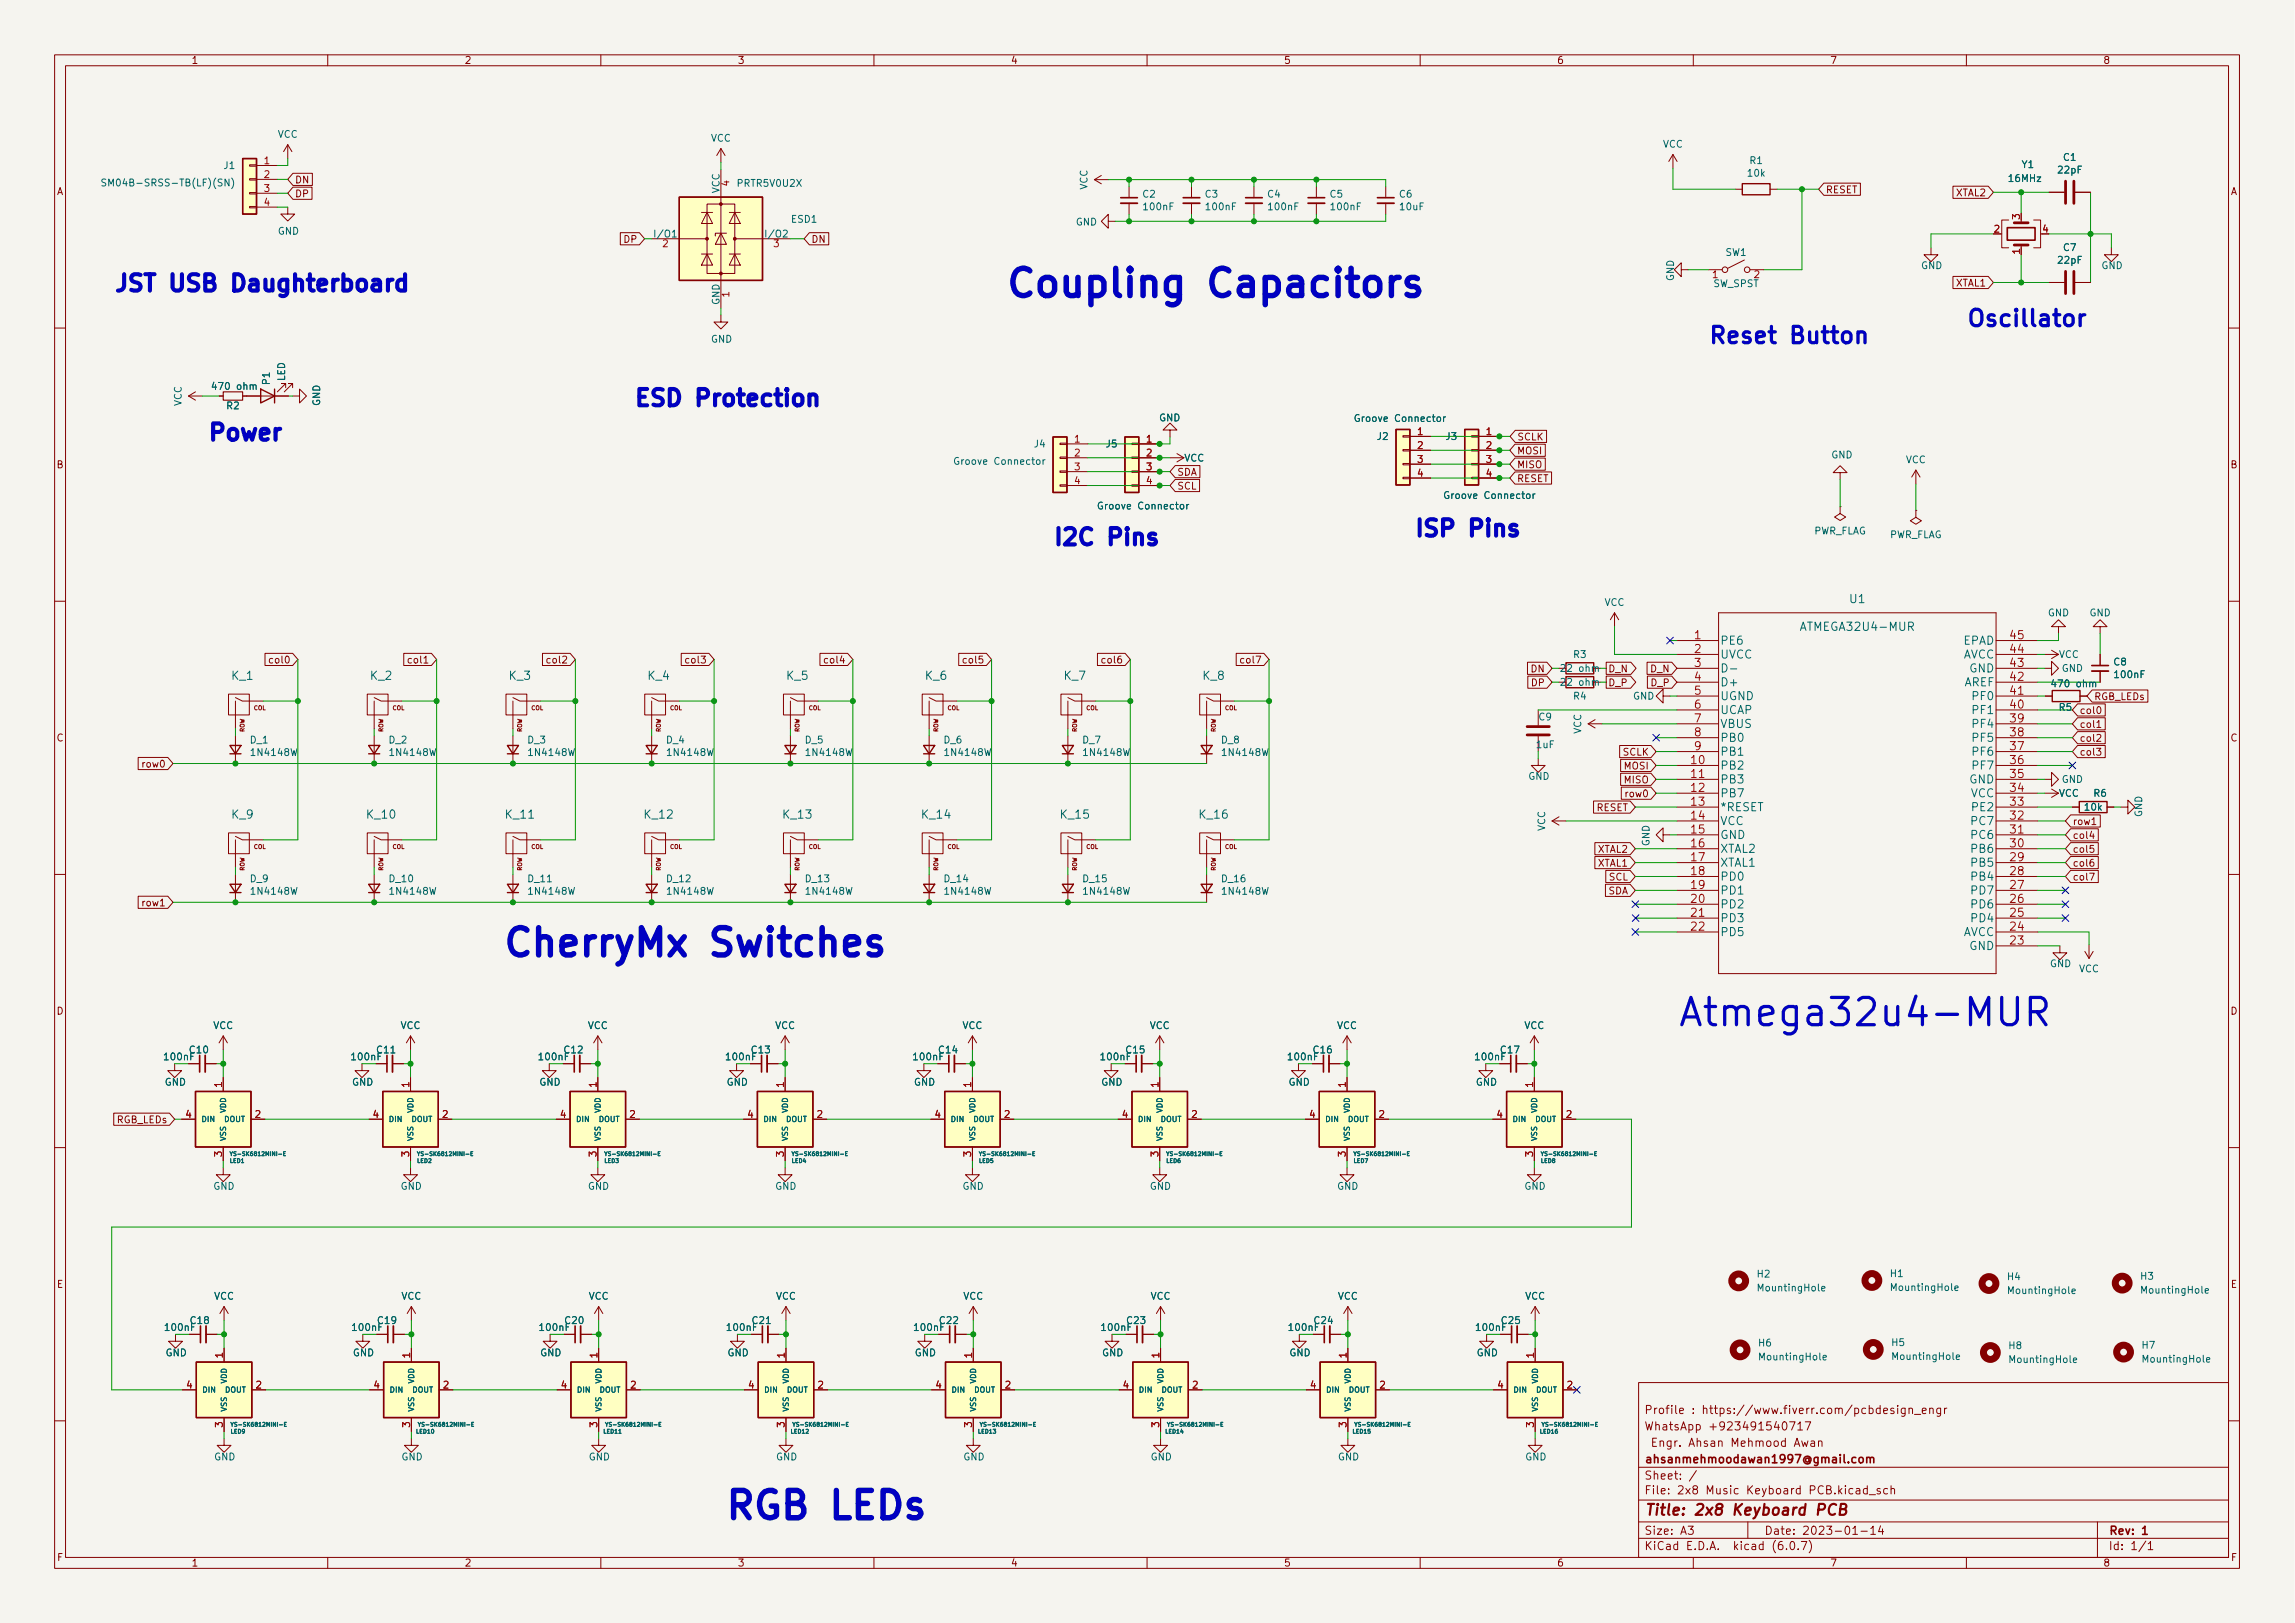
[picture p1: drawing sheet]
<svg xmlns="http://www.w3.org/2000/svg" width="420mm" height="297mm" viewBox="0 0 420 297" stroke-linecap="round" stroke-linejoin="round" font-family="sans-serif">
<defs><g id="words">
<g font-size="7" fill="#0000c2">
<text x="183.8" y="54.3">Coupling Capacitors</text>
<text x="91.8" y="175">CherryMx Switches</text>
<text x="307" y="187.8">Atmega32u4-MUR</text>
<text x="132.5" y="278">RGB LEDs</text>
</g>
<g font-size="4.2" fill="#0000c2">
<text x="26.6" y="53.3">JST USB Daughterboard</text>
<text x="359.9" y="59.8">Oscillator</text>
<text x="312.6" y="62.9">Reset Button</text>
<text x="115.8" y="74.3">ESD Protection</text>
<text x="37.8" y="80.6">Power</text>
<text x="192.6" y="99.8">I2C Pins</text>
<text x="258.7" y="98.2">ISP Pins</text>
</g>
<text font-size="2.8" fill="#840000" x="301" y="277.3">Title: 2x8 Keyboard PCB</text>
<g font-size="2.1" fill="#006464">
<text x="338.7" y="110.4">U1</text>
<text x="314.9" y="118">PE6</text>
<text x="330.1" y="115.5">ATMEGA32U4-MUR</text>
<text x="359.4" y="118">EPAD</text>
<text x="42.4" y="124.4">K_1</text>
<text x="67.8" y="124.4">K_2</text>
<text x="93.2" y="124.4">K_3</text>
<text x="118.6" y="124.4">K_4</text>
<text x="144" y="124.4">K_5</text>
<text x="169.4" y="124.4">K_6</text>
<text x="194.8" y="124.4">K_7</text>
<text x="220.2" y="124.4">K_8</text>
<text x="314.9" y="120.5">UVCC</text>
<text x="314.9" y="125.6">D+</text>
<text x="359.3" y="120.5">AVCC</text>
<text x="359.5" y="125.6">AREF</text>
<text x="360.5" y="123.1">GND</text>
<text x="314.9" y="128.1">UGND</text>
<text x="314.9" y="130.7">UCAP</text>
<text x="361.3" y="130.7">PF1</text>
<text x="361.3" y="128.1">PF0</text>
<text x="314.9" y="133.2">VBUS</text>
<text x="314.9" y="135.8">PB0</text>
<text x="361.3" y="135.8">PF5</text>
<text x="361.3" y="133.2">PF4</text>
<text x="314.9" y="140.8">PB2</text>
<text x="314.9" y="143.4">PB3</text>
<text x="314.9" y="138.3">PB1</text>
<text x="360.5" y="143.4">GND</text>
<text x="361.3" y="140.8">PF7</text>
<text x="361.3" y="138.3">PF6</text>
<text x="42.4" y="149.8">K_9</text>
<text x="67.2" y="149.8">K_10</text>
<text x="92.6" y="149.8">K_11</text>
<text x="118" y="149.8">K_12</text>
<text x="143.4" y="149.8">K_13</text>
<text x="168.8" y="149.8">K_14</text>
<text x="194.2" y="149.8">K_15</text>
<text x="219.6" y="149.8">K_16</text>
<text x="314.9" y="145.9">PB7</text>
<text x="314.9" y="148.5">*RESET</text>
<text x="360.8" y="145.9">VCC</text>
<text x="361.2" y="148.5">PE2</text>
<text x="314.9" y="151">VCC</text>
<text x="314.9" y="153.5">GND</text>
<text x="361.1" y="153.5">PC6</text>
<text x="361.1" y="151">PC7</text>
<text x="314.9" y="156.1">XTAL2</text>
<text x="314.9" y="158.6">XTAL1</text>
<text x="314.9" y="161.2">PD0</text>
<text x="361.1" y="161.2">PB4</text>
<text x="361.1" y="158.6">PB5</text>
<text x="361.1" y="156.1">PB6</text>
<text x="314.9" y="163.7">PD1</text>
<text x="314.9" y="166.2">PD2</text>
<text x="361.1" y="166.2">PD6</text>
<text x="361.1" y="163.7">PD7</text>
<text x="314.9" y="168.8">PD3</text>
<text x="314.9" y="171.3">PD5</text>
<text x="359.3" y="171.3">AVCC</text>
<text x="360.5" y="173.9">GND</text>
<text x="361.1" y="168.8">PD4</text>
</g>
<g font-size="2.1" fill="#a90000">
<text x="310.2" y="117">1</text>
<text x="310.2" y="119.5">2</text>
<text x="368.1" y="119.5">44</text>
<text x="368.1" y="117">45</text>
<text x="310.2" y="122.1">3</text>
<text x="310.2" y="124.6">4</text>
<text x="368.1" y="124.6">42</text>
<text x="368.1" y="122.1">43</text>
<text x="310.2" y="127.1">5</text>
<text x="310.2" y="129.7">6</text>
<text x="368.1" y="129.7">40</text>
<text x="368.1" y="127.1">41</text>
<text x="310.2" y="132.2">7</text>
<text x="310.2" y="134.8">8</text>
<text x="310.2" y="137.3">9</text>
<text x="368.1" y="137.3">37</text>
<text x="368.1" y="134.8">38</text>
<text x="368.1" y="132.2">39</text>
<text x="309.7" y="139.8">10</text>
<text x="309.7" y="142.4">11</text>
<text x="368.1" y="142.4">35</text>
<text x="368.1" y="139.8">36</text>
<text x="309.7" y="144.9">12</text>
<text x="309.7" y="147.5">13</text>
<text x="309.7" y="150">14</text>
<text x="368.1" y="150">32</text>
<text x="368.1" y="147.5">33</text>
<text x="368.1" y="144.9">34</text>
<text x="309.7" y="152.5">15</text>
<text x="309.7" y="155.1">16</text>
<text x="368.1" y="155.1">30</text>
<text x="368.1" y="152.5">31</text>
<text x="309.7" y="157.6">17</text>
<text x="309.7" y="160.2">18</text>
<text x="368.1" y="160.2">28</text>
<text x="368.1" y="157.6">29</text>
<text x="309.7" y="162.7">19</text>
<text x="309.7" y="165.2">20</text>
<text x="309.7" y="167.8">21</text>
<text x="368.1" y="167.8">25</text>
<text x="368.1" y="165.2">26</text>
<text x="368.1" y="162.7">27</text>
<text x="309.7" y="170.3">22</text>
<text x="368.1" y="172.9">23</text>
<text x="368.1" y="170.3">24</text>
</g>
<g font-size="2.1" fill="#840000">
<text x="301" y="261.8">WhatsApp +923491540717</text>
<text x="301" y="258.8">Profile : https://www.fiverr.com/pcbdesign_engr</text>
<text x="301" y="267.8">ahsanmehmoodawan1997@gmail.com</text>
<text x="301.6" y="264.8">Engr. Ahsan Mehmood Awan</text>
<text x="301" y="273.5">File: 2x8 Music Keyboard PCB.kicad_sch</text>
<text x="301" y="270.8">Sheet: /</text>
<text x="301" y="280.9">Size: A3</text>
<text x="323" y="280.9">Date: 2023-01-14</text>
<text x="386" y="280.9">Rev: 1</text>
<text x="301" y="283.7">KiCad E.D.A. kicad (6.0.7)</text>
<text x="386" y="283.7">Id: 1/1</text>
</g>
<g font-size="1.8" fill="#840000">
<text x="35" y="11.7">1</text>
<text x="85" y="11.7">2</text>
<text x="135" y="11.7">3</text>
<text x="185" y="11.7">4</text>
<text x="235" y="11.7">5</text>
<text x="285" y="11.7">6</text>
<text x="335" y="11.7">7</text>
<text x="385" y="11.7">8</text>
<text x="10.3" y="35.7">A</text>
<text x="53.9" y="33.6">DN</text>
<text x="334.2" y="35.4">RESET</text>
<text x="358.1" y="35.9">XTAL2</text>
<text x="408.3" y="35.7">A</text>
<text x="53.9" y="36.1">DP</text>
<text x="114.3" y="44.4">DP</text>
<text x="148.5" y="44.4">DN</text>
<text x="358.1" y="52.4">XTAL1</text>
<text x="277.7" y="83.1">MOSI</text>
<text x="277.7" y="80.6">SCLK</text>
<text x="10.3" y="85.7">B</text>
<text x="215.5" y="87">SDA</text>
<text x="215.5" y="89.6">SCL</text>
<text x="277.7" y="88.2">RESET</text>
<text x="277.7" y="85.7">MISO</text>
<text x="408.3" y="85.7">B</text>
<text x="49.7" y="121.4">col0</text>
<text x="75.1" y="121.4">col1</text>
<text x="100.5" y="121.4">col2</text>
<text x="125.9" y="121.4">col3</text>
<text x="151.3" y="121.4">col4</text>
<text x="176.7" y="121.4">col5</text>
<text x="202.1" y="121.4">col6</text>
<text x="227.5" y="121.4">col7</text>
<text x="280.3" y="123">DN</text>
<text x="280.4" y="125.6">DP</text>
<text x="294.4" y="125.6">D_P</text>
<text x="294.4" y="123">D_N</text>
<text x="302.2" y="123">D_N</text>
<text x="302.3" y="125.6">D_P</text>
<text x="380.7" y="130.7">col0</text>
<text x="383.3" y="128.1">RGB_LEDs</text>
<text x="10.3" y="135.7">C</text>
<text x="380.7" y="133.2">col1</text>
<text x="380.7" y="135.7">col2</text>
<text x="408.3" y="135.7">C</text>
<text x="26.3" y="140.5">row0</text>
<text x="297.1" y="138.3">SCLK</text>
<text x="297.4" y="140.8">MOSI</text>
<text x="297.4" y="143.4">MISO</text>
<text x="380.7" y="138.3">col3</text>
<text x="292.2" y="148.4">RESET</text>
<text x="297.8" y="145.9">row0</text>
<text x="379.4" y="153.5">col4</text>
<text x="379.4" y="151">row1</text>
<text x="292.5" y="158.6">XTAL1</text>
<text x="292.5" y="156.1">XTAL2</text>
<text x="294.6" y="161.1">SCL</text>
<text x="379.4" y="161.1">col7</text>
<text x="379.4" y="158.6">col6</text>
<text x="379.4" y="156.1">col5</text>
<text x="26.3" y="165.9">row1</text>
<text x="294.4" y="163.7">SDA</text>
<text x="10.3" y="185.7">D</text>
<text x="408.3" y="185.7">D</text>
<text x="21.3" y="205.6">RGB_LEDs</text>
<text x="10.4" y="235.7">E</text>
<text x="408.4" y="235.7">E</text>
<text x="10.4" y="285.7">F</text>
<text x="35" y="286.7">1</text>
<text x="85" y="286.7">2</text>
<text x="135" y="286.7">3</text>
<text x="185" y="286.7">4</text>
<text x="235" y="286.7">5</text>
<text x="285" y="286.7">6</text>
<text x="335" y="286.7">7</text>
<text x="385" y="286.7">8</text>
<text x="408.4" y="285.7">F</text>
</g>
<g font-size="1.8" fill="#006464">
<text x="50.8" y="25.2">VCC</text>
<text x="130.1" y="25.9">VCC</text>
<text x="304.4" y="27">VCC</text>
<text x="377.8" y="29.4">C1</text>
<text x="20.1" y="34.1">SM04B-SRSS-TB(LF)(SN)</text>
<text x="41" y="30.9">J1</text>
<text x="131.7" y="35.4" transform="rotate(-90 131.7 35.4)">VCC</text>
<text x="135.2" y="34.2">PRTR5V0U2X</text>
<text x="199.1" y="34.7" transform="rotate(-90 199.1 34.7)">VCC</text>
<text x="320" y="32.3">10k</text>
<text x="320.4" y="30">R1</text>
<text x="367.9" y="33.3">16MHz</text>
<text x="370.2" y="30.7">Y1</text>
<text x="376.9" y="31.7">22pF</text>
<text x="144.9" y="40.8">ESD1</text>
<text x="196.9" y="41.3">GND</text>
<text x="209.2" y="36.2">C2</text>
<text x="209.5" y="38.5">100nF</text>
<text x="220.7" y="36.2">C3</text>
<text x="220.9" y="38.5">100nF</text>
<text x="232.1" y="36.2">C4</text>
<text x="232.4" y="38.5">100nF</text>
<text x="243.5" y="36.2">C5</text>
<text x="243.8" y="38.5">100nF</text>
<text x="256.2" y="36.2">C6</text>
<text x="256.4" y="38.5">10uF</text>
<text x="50.8" y="42.9">GND</text>
<text x="120.1" y="43.4">I/O1</text>
<text x="140.5" y="43.4">I/O2</text>
<text x="315.9" y="46.8">SW1</text>
<text x="377.8" y="45.9">C7</text>
<text x="306.5" y="51.5" transform="rotate(-90 306.5 51.5)">GND</text>
<text x="313.6" y="52.5">SW_SPST</text>
<text x="321.1" y="50.9">2</text>
<text x="351.7" y="49.2">GND</text>
<text x="376.9" y="48.2">22pF</text>
<text x="384.7" y="49.2">GND</text>
<text x="131.7" y="55.8" transform="rotate(-90 131.7 55.8)">GND</text>
<text x="130.1" y="62.7">GND</text>
<text x="39.3" y="71.3">470 ohm</text>
<text x="49.4" y="70.3" transform="rotate(-90 49.4 70.3)">P1</text>
<text x="52.2" y="69.8" transform="rotate(-90 52.2 69.8)">LED</text>
<text x="33.2" y="74.3" transform="rotate(-90 33.2 74.3)">VCC</text>
<text x="41.5" y="74.9">R2</text>
<text x="58.6" y="74.3" transform="rotate(-90 58.6 74.3)">GND</text>
<text x="212.2" y="77.1">GND</text>
<text x="248.5" y="77.2">Groove Connector</text>
<text x="189.4" y="81.9">J4</text>
<text x="202.5" y="81.9">J5</text>
<text x="252.2" y="80.5">J2</text>
<text x="264.7" y="80.5">J3</text>
<text x="335.2" y="83.9">GND</text>
<text x="175.2" y="85.1">Groove Connector</text>
<text x="216.8" y="84.5">VCC</text>
<text x="348.9" y="84.8">VCC</text>
<text x="201.5" y="93.2">Groove Connector</text>
<text x="264.9" y="91.3">Groove Connector</text>
<text x="331.9" y="97.8">PWR_FLAG</text>
<text x="345.8" y="98.5">PWR_FLAG</text>
<text x="293.7" y="110.9">VCC</text>
<text x="374.9" y="112.8">GND</text>
<text x="382.5" y="112.8">GND</text>
<text x="286.1" y="122.9">22 ohm</text>
<text x="286.1" y="125.5">22 ohm</text>
<text x="288.1" y="120.4">R3</text>
<text x="376.1" y="125.8">470 ohm</text>
<text x="376.9" y="120.4">VCC</text>
<text x="377.4" y="122.9">GND</text>
<text x="387" y="121.8">C8</text>
<text x="387.3" y="124.1">100nF</text>
<text x="281.7" y="131.8">C9</text>
<text x="288.1" y="128">R4</text>
<text x="298.9" y="128">GND</text>
<text x="377" y="130.1">R5</text>
<text x="45.8" y="136.1">D_1</text>
<text x="71.2" y="136.1">D_2</text>
<text x="96.6" y="136.1">D_3</text>
<text x="122" y="136.1">D_4</text>
<text x="147.4" y="136.1">D_5</text>
<text x="172.8" y="136.1">D_6</text>
<text x="198.2" y="136.1">D_7</text>
<text x="223.6" y="136.1">D_8</text>
<text x="281.3" y="136.9">1uF</text>
<text x="289.5" y="134.3" transform="rotate(-90 289.5 134.3)">VCC</text>
<text x="46.2" y="138.3">1N4148W</text>
<text x="71.6" y="138.3">1N4148W</text>
<text x="97" y="138.3">1N4148W</text>
<text x="122.4" y="138.3">1N4148W</text>
<text x="147.8" y="138.3">1N4148W</text>
<text x="173.2" y="138.3">1N4148W</text>
<text x="198.6" y="138.3">1N4148W</text>
<text x="224" y="138.3">1N4148W</text>
<text x="279.8" y="142.7">GND</text>
<text x="377.4" y="143.3">GND</text>
<text x="376.9" y="145.8">VCC</text>
<text x="381.7" y="148.3">10k</text>
<text x="383.3" y="145.8">R6</text>
<text x="392.2" y="149.6" transform="rotate(-90 392.2 149.6)">GND</text>
<text x="282.9" y="152.1" transform="rotate(-90 282.9 152.1)">VCC</text>
<text x="302" y="154.9" transform="rotate(-90 302 154.9)">GND</text>
<text x="45.8" y="161.5">D_9</text>
<text x="71.3" y="161.5">D_10</text>
<text x="96.7" y="161.5">D_11</text>
<text x="122.1" y="161.5">D_12</text>
<text x="147.5" y="161.5">D_13</text>
<text x="172.9" y="161.5">D_14</text>
<text x="198.3" y="161.5">D_15</text>
<text x="223.7" y="161.5">D_16</text>
<text x="46.2" y="163.7">1N4148W</text>
<text x="71.6" y="163.7">1N4148W</text>
<text x="97" y="163.7">1N4148W</text>
<text x="122.4" y="163.7">1N4148W</text>
<text x="147.8" y="163.7">1N4148W</text>
<text x="173.2" y="163.7">1N4148W</text>
<text x="198.6" y="163.7">1N4148W</text>
<text x="224" y="163.7">1N4148W</text>
<text x="375.3" y="177">GND</text>
<text x="380.6" y="177.9">VCC</text>
<text x="39" y="188.3">VCC</text>
<text x="73.3" y="188.3">VCC</text>
<text x="107.6" y="188.3">VCC</text>
<text x="141.9" y="188.3">VCC</text>
<text x="176.2" y="188.3">VCC</text>
<text x="210.5" y="188.3">VCC</text>
<text x="244.7" y="188.3">VCC</text>
<text x="279" y="188.3">VCC</text>
<text x="30.2" y="194">100nF</text>
<text x="34.8" y="192.8">C10</text>
<text x="64.5" y="194">100nF</text>
<text x="69.1" y="192.8">C11</text>
<text x="98.8" y="194">100nF</text>
<text x="103.4" y="192.8">C12</text>
<text x="133.1" y="194">100nF</text>
<text x="137.7" y="192.8">C13</text>
<text x="167.4" y="194">100nF</text>
<text x="171.9" y="192.8">C14</text>
<text x="201.7" y="194">100nF</text>
<text x="206.2" y="192.8">C15</text>
<text x="236" y="194">100nF</text>
<text x="240.5" y="192.8">C16</text>
<text x="270.3" y="194">100nF</text>
<text x="274.8" y="192.8">C17</text>
<text x="30.1" y="198.7">GND</text>
<text x="64.4" y="198.7">GND</text>
<text x="98.7" y="198.7">GND</text>
<text x="133" y="198.7">GND</text>
<text x="167.3" y="198.7">GND</text>
<text x="201.6" y="198.7">GND</text>
<text x="235.9" y="198.7">GND</text>
<text x="270.2" y="198.7">GND</text>
<text x="39" y="217.7">GND</text>
<text x="73.3" y="217.7">GND</text>
<text x="107.6" y="217.7">GND</text>
<text x="141.9" y="217.7">GND</text>
<text x="176.2" y="217.7">GND</text>
<text x="210.5" y="217.7">GND</text>
<text x="244.8" y="217.7">GND</text>
<text x="279.1" y="217.7">GND</text>
<text x="321.7" y="233.8">H2</text>
<text x="346.1" y="233.7">H1</text>
<text x="39.2" y="237.9">VCC</text>
<text x="73.4" y="237.9">VCC</text>
<text x="107.7" y="237.9">VCC</text>
<text x="142" y="237.9">VCC</text>
<text x="176.3" y="237.9">VCC</text>
<text x="210.6" y="237.9">VCC</text>
<text x="244.9" y="237.9">VCC</text>
<text x="279.2" y="237.9">VCC</text>
<text x="322.1" y="236.3">MountingHole</text>
<text x="346.5" y="236.3">MountingHole</text>
<text x="367.6" y="234.3">H4</text>
<text x="367.9" y="236.8">MountingHole</text>
<text x="391.9" y="234.2">H3</text>
<text x="392.3" y="236.7">MountingHole</text>
<text x="30.4" y="243.6">100nF</text>
<text x="34.9" y="242.3">C18</text>
<text x="64.7" y="243.6">100nF</text>
<text x="69.2" y="242.3">C19</text>
<text x="99" y="243.6">100nF</text>
<text x="103.5" y="242.3">C20</text>
<text x="133.2" y="243.6">100nF</text>
<text x="137.8" y="242.3">C21</text>
<text x="167.5" y="243.6">100nF</text>
<text x="172.1" y="242.3">C22</text>
<text x="201.8" y="243.6">100nF</text>
<text x="206.4" y="242.3">C23</text>
<text x="236.1" y="243.6">100nF</text>
<text x="240.7" y="242.3">C24</text>
<text x="270.4" y="243.6">100nF</text>
<text x="275" y="242.3">C25</text>
<text x="30.3" y="248.2">GND</text>
<text x="64.6" y="248.2">GND</text>
<text x="98.9" y="248.2">GND</text>
<text x="133.2" y="248.2">GND</text>
<text x="167.5" y="248.2">GND</text>
<text x="201.7" y="248.2">GND</text>
<text x="236" y="248.2">GND</text>
<text x="270.3" y="248.2">GND</text>
<text x="322" y="246.4">H6</text>
<text x="322.3" y="249">MountingHole</text>
<text x="346.4" y="246.3">H5</text>
<text x="346.7" y="248.9">MountingHole</text>
<text x="367.8" y="246.9">H8</text>
<text x="368.2" y="249.4">MountingHole</text>
<text x="392.2" y="246.8">H7</text>
<text x="392.5" y="249.4">MountingHole</text>
<text x="39.2" y="267.3">GND</text>
<text x="73.5" y="267.3">GND</text>
<text x="107.8" y="267.3">GND</text>
<text x="142.1" y="267.3">GND</text>
<text x="176.3" y="267.3">GND</text>
<text x="210.6" y="267.3">GND</text>
<text x="244.9" y="267.3">GND</text>
<text x="279.2" y="267.3">GND</text>
</g>
<g font-size="1.8" fill="#a90000">
<text x="48.4" y="30">1</text>
<text x="48.4" y="32.6">2</text>
<text x="48.4" y="35.1">3</text>
<text x="133.5" y="34" transform="rotate(-90 133.5 34)">4</text>
<text x="48.4" y="37.7">4</text>
<text x="369.8" y="40.1" transform="rotate(-90 369.8 40.1)">3</text>
<text x="121.3" y="45.2">2</text>
<text x="141.6" y="45.2">3</text>
<text x="365.1" y="42.6">2</text>
<text x="369.8" y="46.5" transform="rotate(-90 369.8 46.5)">1</text>
<text x="374" y="42.6">4</text>
<text x="313.5" y="50.9">1</text>
<text x="133.5" y="54.4" transform="rotate(-90 133.5 54.4)">1</text>
<text x="196.7" y="81">1</text>
<text x="196.7" y="83.5">2</text>
<text x="209.9" y="81">1</text>
<text x="209.9" y="83.5">2</text>
<text x="259.5" y="79.6">1</text>
<text x="259.5" y="82.2">2</text>
<text x="272.1" y="79.6">1</text>
<text x="272.1" y="82.2">2</text>
<text x="196.7" y="86.1">3</text>
<text x="196.7" y="88.6">4</text>
<text x="209.9" y="86.1">3</text>
<text x="209.9" y="88.6">4</text>
<text x="259.5" y="84.7">3</text>
<text x="259.5" y="87.2">4</text>
<text x="272.1" y="84.7">3</text>
<text x="272.1" y="87.2">4</text>
<text x="40.6" y="199" transform="rotate(-90 40.6 199)">1</text>
<text x="74.9" y="199" transform="rotate(-90 74.9 199)">1</text>
<text x="109.2" y="199" transform="rotate(-90 109.2 199)">1</text>
<text x="143.5" y="199" transform="rotate(-90 143.5 199)">1</text>
<text x="177.8" y="199" transform="rotate(-90 177.8 199)">1</text>
<text x="212.1" y="199" transform="rotate(-90 212.1 199)">1</text>
<text x="246.4" y="199" transform="rotate(-90 246.4 199)">1</text>
<text x="280.6" y="199" transform="rotate(-90 280.6 199)">1</text>
<text x="34" y="204.6">4</text>
<text x="46.7" y="204.6">2</text>
<text x="68.3" y="204.6">4</text>
<text x="81" y="204.6">2</text>
<text x="102.6" y="204.6">4</text>
<text x="115.3" y="204.6">2</text>
<text x="136.9" y="204.6">4</text>
<text x="149.6" y="204.6">2</text>
<text x="171.2" y="204.6">4</text>
<text x="183.9" y="204.6">2</text>
<text x="205.5" y="204.6">4</text>
<text x="218.2" y="204.6">2</text>
<text x="239.8" y="204.6">4</text>
<text x="252.5" y="204.6">2</text>
<text x="274.1" y="204.6">4</text>
<text x="286.8" y="204.6">2</text>
<text x="40.6" y="211.7" transform="rotate(-90 40.6 211.7)">3</text>
<text x="74.9" y="211.7" transform="rotate(-90 74.9 211.7)">3</text>
<text x="109.2" y="211.7" transform="rotate(-90 109.2 211.7)">3</text>
<text x="143.5" y="211.7" transform="rotate(-90 143.5 211.7)">3</text>
<text x="177.8" y="211.7" transform="rotate(-90 177.8 211.7)">3</text>
<text x="212.1" y="211.7" transform="rotate(-90 212.1 211.7)">3</text>
<text x="246.4" y="211.7" transform="rotate(-90 246.4 211.7)">3</text>
<text x="280.6" y="211.7" transform="rotate(-90 280.6 211.7)">3</text>
<text x="40.8" y="248.5" transform="rotate(-90 40.8 248.5)">1</text>
<text x="75.1" y="248.5" transform="rotate(-90 75.1 248.5)">1</text>
<text x="109.3" y="248.5" transform="rotate(-90 109.3 248.5)">1</text>
<text x="143.6" y="248.5" transform="rotate(-90 143.6 248.5)">1</text>
<text x="177.9" y="248.5" transform="rotate(-90 177.9 248.5)">1</text>
<text x="212.2" y="248.5" transform="rotate(-90 212.2 248.5)">1</text>
<text x="246.5" y="248.5" transform="rotate(-90 246.5 248.5)">1</text>
<text x="280.8" y="248.5" transform="rotate(-90 280.8 248.5)">1</text>
<text x="34.2" y="254.1">4</text>
<text x="46.9" y="254.1">2</text>
<text x="68.5" y="254.1">4</text>
<text x="81.2" y="254.1">2</text>
<text x="102.8" y="254.1">4</text>
<text x="115.5" y="254.1">2</text>
<text x="137" y="254.1">4</text>
<text x="149.7" y="254.1">2</text>
<text x="171.3" y="254.1">4</text>
<text x="184" y="254.1">2</text>
<text x="205.6" y="254.1">4</text>
<text x="218.3" y="254.1">2</text>
<text x="239.9" y="254.1">4</text>
<text x="252.6" y="254.1">2</text>
<text x="274.2" y="254.1">4</text>
<text x="286.9" y="254.1">2</text>
<text x="40.8" y="261.2" transform="rotate(-90 40.8 261.2)">3</text>
<text x="75.1" y="261.2" transform="rotate(-90 75.1 261.2)">3</text>
<text x="109.3" y="261.2" transform="rotate(-90 109.3 261.2)">3</text>
<text x="143.6" y="261.2" transform="rotate(-90 143.6 261.2)">3</text>
<text x="177.9" y="261.2" transform="rotate(-90 177.9 261.2)">3</text>
<text x="212.2" y="261.2" transform="rotate(-90 212.2 261.2)">3</text>
<text x="246.5" y="261.2" transform="rotate(-90 246.5 261.2)">3</text>
<text x="280.8" y="261.2" transform="rotate(-90 280.8 261.2)">3</text>
</g>
<g font-size="1.4" fill="#006464">
<text x="41.4" y="203.7" transform="rotate(-90 41.4 203.7)">VDD</text>
<text x="75.7" y="203.7" transform="rotate(-90 75.7 203.7)">VDD</text>
<text x="109.9" y="203.7" transform="rotate(-90 109.9 203.7)">VDD</text>
<text x="144.2" y="203.7" transform="rotate(-90 144.2 203.7)">VDD</text>
<text x="178.5" y="203.7" transform="rotate(-90 178.5 203.7)">VDD</text>
<text x="212.8" y="203.7" transform="rotate(-90 212.8 203.7)">VDD</text>
<text x="247.1" y="203.7" transform="rotate(-90 247.1 203.7)">VDD</text>
<text x="281.4" y="203.7" transform="rotate(-90 281.4 203.7)">VDD</text>
<text x="36.8" y="205.3">DIN</text>
<text x="41" y="205.3">DOUT</text>
<text x="41.4" y="208.9" transform="rotate(-90 41.4 208.9)">VSS</text>
<text x="71.1" y="205.3">DIN</text>
<text x="75.3" y="205.3">DOUT</text>
<text x="75.7" y="208.9" transform="rotate(-90 75.7 208.9)">VSS</text>
<text x="105.4" y="205.3">DIN</text>
<text x="109.6" y="205.3">DOUT</text>
<text x="109.9" y="208.9" transform="rotate(-90 109.9 208.9)">VSS</text>
<text x="139.7" y="205.3">DIN</text>
<text x="143.9" y="205.3">DOUT</text>
<text x="144.2" y="208.9" transform="rotate(-90 144.2 208.9)">VSS</text>
<text x="174" y="205.3">DIN</text>
<text x="178.2" y="205.3">DOUT</text>
<text x="178.5" y="208.9" transform="rotate(-90 178.5 208.9)">VSS</text>
<text x="208.3" y="205.3">DIN</text>
<text x="212.5" y="205.3">DOUT</text>
<text x="212.8" y="208.9" transform="rotate(-90 212.8 208.9)">VSS</text>
<text x="242.5" y="205.3">DIN</text>
<text x="246.8" y="205.3">DOUT</text>
<text x="247.1" y="208.9" transform="rotate(-90 247.1 208.9)">VSS</text>
<text x="276.8" y="205.3">DIN</text>
<text x="281.1" y="205.3">DOUT</text>
<text x="281.4" y="208.9" transform="rotate(-90 281.4 208.9)">VSS</text>
<text x="37" y="254.9">DIN</text>
<text x="41.2" y="254.9">DOUT</text>
<text x="41.5" y="253.2" transform="rotate(-90 41.5 253.2)">VDD</text>
<text x="71.2" y="254.9">DIN</text>
<text x="75.5" y="254.9">DOUT</text>
<text x="75.8" y="253.2" transform="rotate(-90 75.8 253.2)">VDD</text>
<text x="105.5" y="254.9">DIN</text>
<text x="109.8" y="254.9">DOUT</text>
<text x="110.1" y="253.2" transform="rotate(-90 110.1 253.2)">VDD</text>
<text x="139.8" y="254.9">DIN</text>
<text x="144" y="254.9">DOUT</text>
<text x="144.4" y="253.2" transform="rotate(-90 144.4 253.2)">VDD</text>
<text x="174.1" y="254.9">DIN</text>
<text x="178.3" y="254.9">DOUT</text>
<text x="178.7" y="253.2" transform="rotate(-90 178.7 253.2)">VDD</text>
<text x="208.4" y="254.9">DIN</text>
<text x="212.6" y="254.9">DOUT</text>
<text x="213" y="253.2" transform="rotate(-90 213 253.2)">VDD</text>
<text x="242.7" y="254.9">DIN</text>
<text x="246.9" y="254.9">DOUT</text>
<text x="247.3" y="253.2" transform="rotate(-90 247.3 253.2)">VDD</text>
<text x="277" y="254.9">DIN</text>
<text x="281.2" y="254.9">DOUT</text>
<text x="281.5" y="253.2" transform="rotate(-90 281.5 253.2)">VDD</text>
<text x="41.5" y="258.4" transform="rotate(-90 41.5 258.4)">VSS</text>
<text x="75.8" y="258.4" transform="rotate(-90 75.8 258.4)">VSS</text>
<text x="110.1" y="258.4" transform="rotate(-90 110.1 258.4)">VSS</text>
<text x="144.4" y="258.4" transform="rotate(-90 144.4 258.4)">VSS</text>
<text x="178.7" y="258.4" transform="rotate(-90 178.7 258.4)">VSS</text>
<text x="213" y="258.4" transform="rotate(-90 213 258.4)">VSS</text>
<text x="247.3" y="258.4" transform="rotate(-90 247.3 258.4)">VSS</text>
<text x="281.5" y="258.4" transform="rotate(-90 281.5 258.4)">VSS</text>
</g>
<g font-size="1.1" fill="#840000">
<text x="46.4" y="130">COL</text>
<text x="71.8" y="130">COL</text>
<text x="97.2" y="130">COL</text>
<text x="122.6" y="130">COL</text>
<text x="148" y="130">COL</text>
<text x="173.4" y="130">COL</text>
<text x="198.8" y="130">COL</text>
<text x="224.2" y="130">COL</text>
<text x="44.8" y="134" transform="rotate(-90 44.8 134)">ROW</text>
<text x="70.2" y="134" transform="rotate(-90 70.2 134)">ROW</text>
<text x="95.6" y="134" transform="rotate(-90 95.6 134)">ROW</text>
<text x="121" y="134" transform="rotate(-90 121 134)">ROW</text>
<text x="146.4" y="134" transform="rotate(-90 146.4 134)">ROW</text>
<text x="171.8" y="134" transform="rotate(-90 171.8 134)">ROW</text>
<text x="197.2" y="134" transform="rotate(-90 197.2 134)">ROW</text>
<text x="222.6" y="134" transform="rotate(-90 222.6 134)">ROW</text>
<text x="46.4" y="155.4">COL</text>
<text x="71.8" y="155.4">COL</text>
<text x="97.2" y="155.4">COL</text>
<text x="122.6" y="155.4">COL</text>
<text x="148" y="155.4">COL</text>
<text x="173.4" y="155.4">COL</text>
<text x="198.8" y="155.4">COL</text>
<text x="224.2" y="155.4">COL</text>
<text x="44.8" y="159.4" transform="rotate(-90 44.8 159.4)">ROW</text>
<text x="70.2" y="159.4" transform="rotate(-90 70.2 159.4)">ROW</text>
<text x="95.6" y="159.4" transform="rotate(-90 95.6 159.4)">ROW</text>
<text x="121" y="159.4" transform="rotate(-90 121 159.4)">ROW</text>
<text x="146.4" y="159.4" transform="rotate(-90 146.4 159.4)">ROW</text>
<text x="171.8" y="159.4" transform="rotate(-90 171.8 159.4)">ROW</text>
<text x="197.2" y="159.4" transform="rotate(-90 197.2 159.4)">ROW</text>
<text x="222.6" y="159.4" transform="rotate(-90 222.6 159.4)">ROW</text>
</g>
<g font-size="1" fill="#006464">
<text x="42.1" y="212.8">LED1</text>
<text x="42.9" y="211.6">YS-SK6812MINI-E</text>
<text x="76.4" y="212.8">LED2</text>
<text x="77.2" y="211.6">YS-SK6812MINI-E</text>
<text x="110.7" y="212.8">LED3</text>
<text x="111.5" y="211.6">YS-SK6812MINI-E</text>
<text x="145" y="212.8">LED4</text>
<text x="145.8" y="211.6">YS-SK6812MINI-E</text>
<text x="179.3" y="212.8">LED5</text>
<text x="180.1" y="211.6">YS-SK6812MINI-E</text>
<text x="213.5" y="212.8">LED6</text>
<text x="214.4" y="211.6">YS-SK6812MINI-E</text>
<text x="247.8" y="212.8">LED7</text>
<text x="248.7" y="211.6">YS-SK6812MINI-E</text>
<text x="282.1" y="212.8">LED8</text>
<text x="282.9" y="211.6">YS-SK6812MINI-E</text>
<text x="42.2" y="262.4">LED9</text>
<text x="43.1" y="261.1">YS-SK6812MINI-E</text>
<text x="76.3" y="262.4">LED10</text>
<text x="77.4" y="261.1">YS-SK6812MINI-E</text>
<text x="110.5" y="262.4">LED11</text>
<text x="111.6" y="261.1">YS-SK6812MINI-E</text>
<text x="144.8" y="262.4">LED12</text>
<text x="145.9" y="261.1">YS-SK6812MINI-E</text>
<text x="179.1" y="262.4">LED13</text>
<text x="180.2" y="261.1">YS-SK6812MINI-E</text>
<text x="213.4" y="262.4">LED14</text>
<text x="214.5" y="261.1">YS-SK6812MINI-E</text>
<text x="247.7" y="262.4">LED15</text>
<text x="248.8" y="261.1">YS-SK6812MINI-E</text>
<text x="282" y="262.4">LED16</text>
<text x="283.1" y="261.1">YS-SK6812MINI-E</text>
</g>
</g></defs>
<path d="M0 0h420v297h-420z" fill="#f5f4ef" stroke="#f5f4ef" stroke-width=".18"/>
<g fill="none" stroke="#840000" stroke-width=".18">
<path d="M10 10h400v277h-400zM12 12h396v273h-396zM60 10v2M110 10v2M160 10v2M210 10v2M260 10v2M310 10v2M360 10v2M45.7 37.8h1.3v.2h-1.3zM45.7 35.2h1.3v.3h-1.3zM45.7 32.7h1.3v.3h-1.3z"/>
<path d="M45.7 30.2h1.3v.2h-1.3zM47 30.3h3.8M47 32.8h3.8M47 35.4h3.8M47 37.9h3.8M52.7 37.9v1.3h1.2l-1.2 1.2-1.3-1.2h1.3M52.7 26.5l-.8 1.2M52.7 26.5v2.5M52.7 26.5l.7 1.2M53.6 31.7h3.6v2.2h-3.6l-.9-1.1zM53.6 34.3h3.5v2.2h-3.5l-.9-1.1zM128.4 38.9h2.1"/>
<path d="M129.4 37.3h5.1v12.7h-5.1zM129.4 38.9l1.1 2h-2.1zM132 27.2l-.8 1.3M132 27.2v2.5M132 31v25.4M132 27.2l.7 1.3M133.5 38.9h2M134.5 38.9l1 2h-2zM200.4 32.9l1.2 .7M200.4 32.9h2.5M201.6 32.1l-1.2 .8M206.7 34.1v2.1"/>
<path d="M206.7 37.2v2M218.1 34.1v2.1M218.1 37.2v2M229.6 34.1v2.1M229.6 37.2v2M241 34.1v2.1M241 37.2v2M253.7 34.1v2.1M253.7 37.2v2M306.3 28.3l-.8 1.3M306.3 28.3v2.5M306.3 28.3l.7 1.3"/>
<path d="M317.7 34.6h1.3M324.1 34.6h1.2M333.9 33.5h6.7v2.2h-6.7l-1-1.1zM357.5 34.1h6.5l.9 1.1-.9 1.1h-6.5zM375.1 35.2h2.8M379.9 35.2h2.8M113.6 42.6h3.5l.9 1.1-.9 1.1h-3.5zM119.3 43.7h10.1M128.4 46.5h2.1M129.4 46.5l1.1 2h-2.1zM132 57.7v1.2h1.2l-1.2 1.3-1.3-1.3h1.3M132 42.7l1 2h-2z"/>
<path d="M133 42.7h-2v.5M133.5 46.5h2M134.5 46.5l1 2h-2zM134.5 43.7h10.2M148.2 42.6h3.5v2.2h-3.5l-1-1.1zM202.9 40.5v-1.3l-1.3 1.3 1.3 1.3v-1.3h1.3M307.8 49.4v-1.3l-1.3 1.3 1.3 1.2v-1.2h1.3M312.8 49.4h2.5M319.4 47.6l-3.1 1.5M320.4 49.4h2.5M353.5 45.4v1.2h1.3l-1.3 1.3-1.3-1.3h1.3M357.5 50.6h6.5l.9 1.1-.9 1.1h-6.5z"/>
<path d="M367.7 40.3h-1.2v5.1h1.2M370 40.3v.5M370 44.8v.6M372.3 40.3h1.3v5.1h-1.3M375.1 51.7h2.8M379.9 51.7h2.8M386.5 45.4v1.2h1.3l-1.3 1.3-1.2-1.3h1.2M10 60h2M34.5 72.5h2.6M34.5 72.5l1.3 .7M35.8 71.7l-1.3 .8M40.1 72.5h.8"/>
<path d="M44.4 72.5h8.4M52.3 71v-.8h-.8h.8l-1.5 1.5M53.6 71v-.8h-.8h.8l-1.6 1.5M53.6 72.5h1.2v-1.3l1.3 1.3-1.3 1.2v-1.2M214.2 78.7h1.3l-1.3-1.3-1.3 1.3h1.3v1.3M256.8 79.7h1.3v.3h-1.3zM258.1 79.9h3.8M269.4 79.7h1.3v.3h-1.3zM270.7 79.9h3.8M277.4 78.8h5.7v2.2h-5.7l-.9-1.1zM408 60h2M194.1 88.7h1.2v.3h-1.2z"/>
<path d="M194.1 86.2h1.2v.2h-1.2zM194.1 83.7h1.2v.2h-1.2zM194.1 81.1h1.2v.3h-1.2zM195.3 83.8h3.8M195.3 81.2h3.8M195.3 86.3h3.8M195.3 88.9h3.8M207.2 88.7h1.3v.3h-1.3zM207.2 86.2h1.3v.2h-1.3zM207.2 83.7h1.3v.2h-1.3zM207.2 81.1h1.3v.3h-1.3zM208.5 83.8h3.8"/>
<path d="M208.5 81.2h3.8M208.5 86.3h3.8M208.5 88.9h3.8M214.2 83.8h2.5M215.2 85.2h4.5v2.2h-4.5l-1-1.1zM215.2 87.7h4.4v2.3h-4.4l-1-1.1zM215.5 83l1.2 .8M216.7 83.8l-1.2 .7M256.8 87.4h1.3v.2h-1.3zM256.8 84.8h1.3v.3h-1.3zM256.8 82.3h1.3v.2h-1.3zM258.1 82.4h3.8"/>
<path d="M258.1 84.9h3.8M258.1 87.5h3.8M269.4 87.4h1.3v.2h-1.3zM269.4 84.8h1.3v.3h-1.3zM269.4 82.3h1.3v.2h-1.3zM270.7 82.4h3.8M270.7 84.9h3.8M270.7 87.5h3.8M277.4 86.4h6.7v2.2h-6.7l-1-1.1zM277.4 81.3h5.5v2.2h-5.5l-1-1.1zM277.4 83.8h5.5v2.3h-5.5l-1-1.2zM336.9 92.7v1.3l1 .6-1 .7-1-.7 1-.6"/>
<path d="M336.9 92.7h.1M336.9 86.5h1.3l-1.3-1.3-1.3 1.3h1.3v1.3M350.7 93.4v1.3l1.1 .6-1.1 .6-1-.6 1-.6M350.7 93.4h.1M350.7 86l-.7 1.3M350.7 86v2.6M350.7 86l.8 1.3M10 110h2M48.5 119.6h5.1l.9 1.1-.9 1.1h-5.1zM73.9 119.6h5.1l.9 1.1-.9 1.1h-5.1zM99.3 119.6h5.1l.9 1.1-.9 1.1h-5.1zM124.7 119.6h5.1l.9 1.1-.9 1.1h-5.1z"/>
<path d="M150.1 119.6h5.1l.9 1.1-.9 1.1h-5.1zM175.5 119.6h5.1l.9 1.1-.9 1.1h-5.1zM200.9 119.6h5.1l.9 1.1-.9 1.1h-5.1zM226.3 119.6h5.1l.9 1.1-.9 1.1h-5.1zM295.6 112.2l-.8 1.2M295.6 112.2v2.5M295.6 112.2l.7 1.2M307 117.2h7.6M307 119.8h7.6M314.6 112.2h50.8v66h-50.8zM365.4 117.2h7.6M365.4 119.8h7.6"/>
<path d="M374.3 119.8h2.6M375.6 119l1.3 .8M376.9 114.7h1.2l-1.2-1.3-1.3 1.3h1.3v1.3M376.9 119.8l-1.3 .7M384.5 114.7h1.2l-1.2-1.3-1.3 1.3h1.3v1.3M384.5 119.8v2M408 110h2M25.3 138.6h5.4l1 1.1-1 1.1h-5.4zM41.8 127h3.8v3.8h-3.8zM43.1 127.7l1.3 .6h3.8M43.1 128.3v5.1M43.1 134.7v5"/>
<path d="M67.2 127h3.8v3.8h-3.8zM68.5 127.7l1.3 .6h3.8M68.5 128.3v5.1M68.5 134.7v5M92.6 127h3.8v3.8h-3.8zM93.9 127.7l1.3 .6h3.8M93.9 128.3v5.1M93.9 134.7v5M118 127h3.8v3.8h-3.8zM119.3 127.7l1.3 .6h3.8M119.3 128.3v5.1M119.3 134.7v5"/>
<path d="M143.4 127h3.8v3.8h-3.8zM144.7 127.7l1.3 .6h3.8M144.7 128.3v5.1M144.7 134.7v5M168.8 127h3.8v3.8h-3.8zM170.1 127.7l1.3 .6h3.8M170.1 128.3v5.1M170.1 134.7v5M194.2 127h3.8v3.8h-3.8zM195.5 127.7l1.3 .6h3.8M195.5 128.3v5.1M195.5 134.7v5"/>
<path d="M219.6 127h3.8v3.8h-3.8zM220.9 127.7l1.3 .6h3.8M220.9 128.3v5.1M220.9 134.7v5M279.6 121.2h3.6l.9 1.1-.9 1.1h-3.6zM279.7 123.7h3.5l.9 1.2-.9 1.1h-3.5zM281.6 138.8v1.3h1.3l-1.3 1.3-1.3-1.3h1.3M281.6 129.9v2.8M281.6 134.8v2.8M285.4 122.3h1.3M285.4 124.9h1.3M290.8 132.5l1.2 .7"/>
<path d="M290.8 132.5h2.5M291.8 122.3h1.2M291.8 124.9h1.2M292 131.7l-1.2 .8M294.1 123.7h4.4l1 1.2-1 1.1h-4.4zM294.1 121.2h4.5l.9 1.1-.9 1.1h-4.5zM296.5 136.4h5.7l1 1.2-1 1.1h-5.7zM296.7 139h5.5l1 1.1-1 1.1h-5.5zM301.5 121.2h4.6l.9 1.1-.9 1.1h-4.6zM301.6 123.7h4.5l.9 1.2-.9 1.1h-4.5zM304.5 127.4v-1.3l-1.3 1.3 1.3 1.3v-1.3h1.2M307 122.3h7.6"/>
<path d="M307 124.9h7.6M307 132.5h7.6M307 137.6h7.6M307 135h7.6M307 129.9h7.6M307 127.4h7.6M365.4 122.3h7.6M365.4 124.9h7.6M365.4 132.5h7.6M365.4 137.6h7.6M365.4 135h7.6M365.4 129.9h7.6"/>
<path d="M365.4 127.4h7.6M374.3 122.3h1.3v-1.3l1.3 1.3-1.3 1.3v-1.3M374.4 127.4h1.3M380.4 128.8h5v2.2h-5l-1-1.1zM380.4 136.4h5v2.3h-5l-1-1.1zM380.4 131.4h5v2.2h-5l-1-1.1zM380.4 133.9h5v2.2h-5l-1-1.1zM380.8 127.4h1.3M383 126.3h10.2v2.2h-10.2l-.9-1.1zM383.8 136.9h.8l-.4 .5 .4 .2v.5l-.2 .1-.6-.1M383.9 132.2l.4-.3v1.2M383.9 134.5l.5-.1 .2 .4-.8 .9h.8"/>
<path d="M383.9 133.1h.7M384.1 129.4l.1-.1a.68 .68 0 0 1 .4 .7 .68 .68 0 0 1-.4 .6 .85 .85 0 0 1-.1-1.2zM384.5 122.8v2.1M41.8 152.4h3.8v3.8h-3.8zM43.1 153.1l1.3 .6h3.8M43.1 153.7v5.1M67.2 152.4h3.8v3.8h-3.8zM68.5 153.1l1.3 .6h3.8M68.5 153.7v5.1M92.6 152.4h3.8v3.8h-3.8zM93.9 153.1l1.3 .6h3.8M93.9 153.7v5.1"/>
<path d="M118 152.4h3.8v3.8h-3.8zM119.3 153.1l1.3 .6h3.8M119.3 153.7v5.1M143.4 152.4h3.8v3.8h-3.8zM144.7 153.1l1.3 .6h3.8M144.7 153.7v5.1M168.8 152.4h3.8v3.8h-3.8zM170.1 153.1l1.3 .6h3.8M170.1 153.7v5.1M194.2 152.4h3.8v3.8h-3.8zM195.5 153.1l1.3 .6h3.8M195.5 153.7v5.1"/>
<path d="M219.6 152.4h3.8v3.8h-3.8zM220.9 153.1l1.3 .6h3.8M220.9 153.7v5.1M284.1 150.3h2.6M284.1 150.3l1.3 .7M285.4 149.5l-1.3 .8M291.7 146.6h6.7l1 1.1-1 1.1h-6.7zM292 156.8h6.4l1 1.1-1 1.1h-6.4zM292 154.2h6.4l1 1.1-1 1.1h-6.4zM294 159.3h4.4l1 1.1-1 1.1h-4.4zM296.7 141.5h5.5l1 1.1-1 1.1h-5.5zM296.8 144.1h5.4l1 1.1-1 1.1h-5.4z"/>
<path d="M304.5 152.8v-1.3l-1.3 1.3 1.3 1.3v-1.3h1.2M307 145.2h7.6M307 147.7h7.6M307 140.1h7.6M307 142.6h7.6M307 150.3h7.6M307 152.8h7.6M307 155.3h7.6M307 157.9h7.6M365.4 145.2h7.6M365.4 147.7h7.6M365.4 140.1h7.6"/>
<path d="M365.4 142.6h7.6M365.4 150.3h7.6M365.4 152.8h7.6M365.4 155.3h7.6M365.4 157.9h7.6M374.3 142.6h1.3v-1.2l1.3 1.2-1.3 1.3v-1.3M374.3 145.2h2.6M375.6 144.4l1.3 .8M376.9 145.2l-1.3 .7M379.1 159.3h5v2.2h-5l-1-1.1zM379.1 156.8h5v2.2h-5l-1-1.1zM379.1 151.7h5v2.2h-5l-1-1.1z"/>
<path d="M379.1 149.1h5.4v2.3h-5.4l-1-1.1zM379.1 154.2h5v2.2h-5l-1-1.1zM379.4 147.7h1.3M382.6 159.8h.8l-.5 1.3M382.9 152.1l-.3 .9h.8M383 150.9h.7M383.2 157.3h-.3a.86 .86 0 0 0 0 1.2l.4-.1v-.4l-.2-.2h-.2l-.3 .2M383.2 152.6v.9M383.3 154.7h-.6l-.1 .6 .2-.1 .4 .1 .1 .2v.4l-.2 .1-.5-.1M385.7 147.7h1.3M388.3 147.7h1.3v-1.3l1.2 1.3-1.2 1.3v-1.3M10 160h2"/>
<path d="M25.3 164h5.4l1 1.1-1 1.1h-5.4zM43.1 160.1v5M68.5 160.1v5M93.9 160.1v5M119.3 160.1v5M144.7 160.1v5M170.1 160.1v5M195.5 160.1v5M220.9 160.1v5M293.9 161.8h4.5l1 1.2-1 1.1h-4.5zM307 160.4h7.6M307 163h7.6"/>
<path d="M307 165.5h7.6M307 168h7.6M307 170.6h7.6M365.4 160.4h7.6M365.4 163h7.6M365.4 165.5h7.6M365.4 168h7.6M365.4 170.6h7.6M365.4 173.1h7.6M377.1 173.1v1.3h1.3l-1.3 1.3-1.3-1.3h1.3M381.7 174.1l.7 1.3M382.4 172.9v2.5"/>
<path d="M383.2 174.1l-.8 1.3M408 160h2M32 194.7v1.2h1.2l-1.2 1.3-1.3-1.3h1.3M34.5 194.7h2.1M37.6 194.7h2M40.9 189.6v2.5M40.9 197.2v2.6M40.9 189.6l-.8 1.3M40.9 189.6l.7 1.3M66.3 194.7v1.2h1.2l-1.2 1.3-1.3-1.3h1.3M68.8 194.7h2M71.9 194.7h2"/>
<path d="M75.2 189.6v2.5M75.2 197.2v2.6M75.2 189.6l-.8 1.3M75.2 189.6l.7 1.3M100.6 194.7v1.2h1.2l-1.2 1.3-1.3-1.3h1.3M103.1 194.7h2M106.1 194.7h2.1M109.4 189.6v2.5M109.4 197.2v2.6M109.4 189.6l-.7 1.3M109.4 189.6l.8 1.3M134.8 194.7v1.2h1.3l-1.3 1.3-1.2-1.3h1.2"/>
<path d="M137.4 194.7h2M140.4 194.7h2.1M143.7 189.6v2.5M143.7 197.2v2.6M143.7 189.6l-.7 1.3M143.7 189.6l.8 1.3M169.1 194.7v1.2h1.3l-1.3 1.3-1.2-1.3h1.2M171.7 194.7h2M174.7 194.7h2.1M178 189.6v2.5M178 197.2v2.6M178 189.6l-.7 1.3"/>
<path d="M178 189.6l.8 1.3M203.4 194.7v1.2h1.3l-1.3 1.3-1.2-1.3h1.2M206 194.7h2M209 194.7h2M212.3 189.6v2.5M212.3 197.2v2.6M212.3 189.6l-.7 1.3M212.3 189.6l.8 1.3M237.7 194.7v1.2h1.3l-1.3 1.3-1.3-1.3h1.3M240.3 194.7h2M243.3 194.7h2M246.6 189.6l-.8 1.3"/>
<path d="M246.6 189.6v2.5M246.6 197.2v2.6M246.6 189.6l.8 1.3M272 194.7v1.2h1.3l-1.3 1.3-1.3-1.3h1.3M274.5 194.7h2.1M277.6 194.7h2M280.9 189.6l-.8 1.3M280.9 189.6v2.5M280.9 197.2v2.6M280.9 189.6l.8 1.3M10 210h2M20.8 203.7h10.2l1 1.1-1 1.1h-10.2z"/>
<path d="M33.2 204.8h2.6M40.9 213.7v1.3h1.2l-1.2 1.3-1.3-1.3h1.3M40.9 209.9v2.6M45.9 204.8h2.6M67.5 204.8h2.6M75.2 213.7v1.3h1.2l-1.2 1.3-1.3-1.3h1.3M75.2 209.9v2.6M80.2 204.8h2.6M101.8 204.8h2.6M109.4 213.7v1.3h1.3l-1.3 1.3-1.2-1.3h1.2M109.4 209.9v2.6M114.5 204.8h2.6"/>
<path d="M136.1 204.8h2.6M143.7 213.7v1.3h1.3l-1.3 1.3-1.2-1.3h1.2M143.7 209.9v2.6M148.8 204.8h2.6M170.4 204.8h2.5M178 213.7v1.3h1.3l-1.3 1.3-1.2-1.3h1.2M178 209.9v2.6M183.1 204.8h2.5M204.7 204.8h2.5M212.3 213.7v1.3h1.3l-1.3 1.3-1.3-1.3h1.3M212.3 209.9v2.6M217.4 204.8h2.5"/>
<path d="M239 204.8h2.5M246.6 213.7v1.3h1.3l-1.3 1.3-1.3-1.3h1.3M246.6 209.9v2.6M251.7 204.8h2.5M273.3 204.8h2.5M280.9 213.7v1.3h1.3l-1.3 1.3-1.3-1.3h1.3M280.9 209.9v2.6M286 204.8h2.5M408 210h2M41 239.1l-.7 1.3M41 239.1v2.6M41 239.1l.8 1.3"/>
<path d="M75.3 239.1l-.8 1.3M75.3 239.1v2.6M75.3 239.1l.8 1.3M109.6 239.1v2.6M109.6 239.1l-.8 1.3M109.6 239.1l.8 1.3M143.9 239.1l-.8 1.3M143.9 239.1v2.6M143.9 239.1l.8 1.3M178.2 239.1v2.6M178.2 239.1l-.8 1.3M178.2 239.1l.7 1.3"/>
<path d="M212.5 239.1v2.6M212.5 239.1l-.8 1.3M212.5 239.1l.7 1.3M246.8 239.1v2.6M246.8 239.1l-.8 1.3M246.8 239.1l.7 1.3M281.1 239.1l-.8 1.3M281.1 239.1v2.6M281.1 239.1l.7 1.3M32.1 244.2v1.3h1.3l-1.3 1.2-1.2-1.2h1.2M33.4 254.4h2.5M34.7 244.2h2"/>
<path d="M37.7 244.2h2.1M41 246.7v2.6M41 259.4v2.6M46.1 254.4h2.5M66.4 244.2v1.3h1.3l-1.3 1.2-1.2-1.2h1.2M67.7 254.4h2.5M69 244.2h2M72 244.2h2M75.3 246.7v2.6M75.3 259.4v2.6M80.4 254.4h2.5M100.7 244.2v1.3h1.3l-1.3 1.2-1.3-1.2h1.3"/>
<path d="M102 254.4h2.5M103.3 244.2h2M106.3 244.2h2M109.6 246.7v2.6M109.6 259.4v2.6M114.7 254.4h2.5M135 244.2v1.3h1.3l-1.3 1.2-1.3-1.2h1.3M136.3 254.4h2.5M137.5 244.2h2.1M140.6 244.2h2M143.9 246.7v2.6M143.9 259.4v2.6"/>
<path d="M149 254.4h2.5M169.3 244.2v1.3h1.3l-1.3 1.2-1.3-1.2h1.3M170.6 254.4h2.5M171.8 244.2h2.1M174.9 244.2h2M178.2 246.7v2.6M178.2 259.4v2.6M183.3 254.4h2.5M203.6 244.2v1.3h1.3l-1.3 1.2-1.3-1.2h1.3M204.9 254.4h2.5M206.1 244.2h2.1M209.2 244.2h2"/>
<path d="M212.5 246.7v2.6M212.5 259.4v2.6M217.6 254.4h2.5M237.9 244.2v1.3h1.2l-1.2 1.2-1.3-1.2h1.3M239.1 254.4h2.6M240.4 244.2h2M243.5 244.2h2M246.8 246.7v2.6M246.8 259.4v2.6M251.8 254.4h2.6M272.2 244.2v1.3h1.2l-1.2 1.2-1.3-1.2h1.3M273.4 254.4h2.6"/>
<path d="M274.7 244.2h2M277.7 244.2h2.1M281.1 246.7v2.6M281.1 259.4v2.6M286.1 254.4h2.6M300 253h108v32h-108zM344.9 258.2l.7-.1-.1-.3-.4-.1-.2 .2v.7h.6M346.7 257.8l-.3-.1-.3 .2 .1 .2 .5 .2v.3h-.6M347.4 257.2v.2M347.4 257.7v1M348.8 257.7v1.2l-.3 .3-.4-.1M348.8 257.8l-.4-.1-.3 .3v.4l.1 .2h.6"/>
<path d="M349.5 257.9l.2-.2 .4 .1v.9M349.5 257.7v1M350.5 258.9h1.1M351.9 258.2l.7-.1v-.3l-.5-.1-.2 .2 .1 .7h.6M353.3 257.9l.2-.2 .3 .1 .1 .9M353.3 257.7v1M355.3 257.7v1.2l-.3 .3-.4-.1M355.3 257.8l-.4-.1-.3 .3v.4l.1 .2h.6M356 257.7v1M356.4 257.7l-.3 .1-.1 .2M10 260h2M41 263.3v1.2h1.3l-1.3 1.3-1.2-1.3h1.2"/>
<path d="M75.3 263.3v1.2h1.3l-1.3 1.3-1.3-1.3h1.3M109.6 263.3v1.2h1.3l-1.3 1.3-1.3-1.3h1.3M143.9 263.3v1.2h1.3l-1.3 1.3-1.3-1.3h1.3M178.2 263.3v1.2h1.3l-1.3 1.3-1.3-1.3h1.3M212.5 263.3v1.2h1.2l-1.2 1.3-1.3-1.3h1.3M246.8 263.3v1.2h1.2l-1.2 1.3-1.3-1.3h1.3M281.1 263.3v1.2h1.2l-1.2 1.3-1.3-1.3h1.3M300 278.5h108M300 274.5h108M300 268.5h108M309.1 279.3h.9l-.5 .6 .4 .1v.7l-.2 .1h-.4l-.2-.1M310.6 269.1l-1.3 2"/>
<path d="M320 278.5v3M326.5 260.3l.1-.1a.8 .8 0 0 1 .6 .8 .8 .8 0 0 1-.6 .7 .99 .99 0 0 1-.1-1.4zM327.6 260.2h1l-.6 1.5M328.5 264.7l.5-1.5 .5 1.5M328.6 264.3h.8M329.1 260.6l.5-.4v1.5M329.1 261.7h.9M329.9 263.7l.2 1 .3-.7 .3 .7 .3-1M330.5 260.2h1l-.6 1.5M331.6 263.8h.5l.1 .9M332.2 264.1h-.5a.29 .29 0 0 0-.2 .3 .29 .29 0 0 0 .2 .3l.5-.1M332.9 263.9l.2-.2 .4 .1 .1 .9"/>
<path d="M332.9 263.7v1M339.9 272.5h.5l.1 .9M340.5 272.8h-.5a.29 .29 0 0 0-.2 .3 .29 .29 0 0 0 .2 .3l.5-.1M341.9 272.5l-.5-.1-.3 .3v.4l.2 .2h.6M341.9 271.9v1.5M342.2 273.6h1.2M342.5 279.7l.4-.4v1.5M344.2 272.5l-.4-.1-.2 .2 .1 .2 .5 .2v.3h-.6M344.3 279.2l-.4 1.1h1M344.6 279.8v1M345.6 272.5l-.5-.1-.2 .3v.4l.1 .2h.6M346.2 272.6l.2-.2 .4 .1v.9"/>
<path d="M346.2 271.9v1.5M384 278.5v6.5M408 260h2M60 285v2M110 285v2M160 285v2M210 285v2M260 285v2M300 281.5h108M310 285v2M327.1 283.5v.1M327.9 282.2l.2-.1a.8 .8 0 0 1 .5 .8 .8 .8 0 0 1-.5 .7 1 1 0 0 1-.2-1.4z"/>
<path d="M329.2 283.5v.1M329.8 282.1h1l-.7 1.5M331.2 281.9a1.72 1.72 0 0 1 0 2.3M339.2 280.8h.9M340.7 280.2h1.2M342.5 280.8h.9M360 285v2M392.9 282l-1.3 2M393.3 282.5l.4-.4v1.5M393.3 283.6h.8"/>
<circle cx="315.8" cy="49.4" r=".51"/>
<circle cx="319.9" cy="49.4" r=".51"/>
</g>
<g fill="none" stroke="#840000" stroke-width=".3">
<path d="M205.2 36.2h3M216.6 36.2h3.1M228 36.2h3.1M239.5 36.2h3M252.2 36.2h3M367.5 41.7h5.1v2.3h-5.1zM383 121.8h3M36.6 193.2v3M70.8 193.2v3M105.1 193.2v3M139.4 193.2v3M173.7 193.2v3"/>
<path d="M208 193.2v3M242.3 193.2v3M276.6 193.2v3M36.7 242.7v3M71 242.7v3M105.3 242.7v3M139.6 242.7v3M173.9 242.7v3M208.2 242.7v3M242.4 242.7v3M276.7 242.7v3M340.5 266.8l.3-.1 .3 .3v.4l-.3 .3-.3-.1-.2-.2v-.4z"/>
<path d="M341.8 266.9l.2-.2 .3 .1 .1 .9M341.8 266.7v1M342.4 266.9l.2-.2 .4 .1v.9M392.3 279.7l.4-.4v1.5M392.3 280.8h.8"/>
</g>
<path d="M336.2 275.4a.88 .88 0 0 0-1.1 0 .88 .88 0 0 0-.3 1 .69 .69 0 0 0 .3 .8 .69 .69 0 0 0 .9-.1M336.9 276.2l.9-.1a.46 .46 0 0 0 .2-.5 .46 .46 0 0 0-.3-.4h-.7l-.2 2h.7a.53 .53 0 0 0 .5-.5 .53 .53 0 0 0-.4-.5" fill="none" stroke="#840000" stroke-width=".4"/>
<g fill="none" stroke="#840000" stroke-width=".33">
<path d="M205.2 37.2h3M216.6 37.2h3.1M228 37.2h3.1M239.5 37.2h3M252.2 37.2h3M383 122.8h3M37.6 193.2v3M71.9 193.2v3M106.1 193.2v3M140.4 193.2v3M174.7 193.2v3M209 193.2v3"/>
<path d="M243.3 193.2v3M277.6 193.2v3M37.7 242.7v3M72 242.7v3M106.3 242.7v3M140.6 242.7v3M174.9 242.7v3M209.2 242.7v3M243.5 242.7v3M277.7 242.7v3"/>
</g>
<g fill="#ffffc2" stroke="#ffffc2" stroke-width=".18">
<path d="M70.1 199.8h10.1v10.1h-10.1z"/>
<path d="M104.4 199.8h10.1v10.1h-10.1z"/>
<path d="M35.8 199.8h10.1v10.1h-10.1z"/>
<path d="M70.2 249.3h10.2v10.1h-10.2z"/>
<path d="M104.5 249.3h10.2v10.1h-10.2z"/>
<path d="M35.9 249.3h10.2v10.1h-10.2z"/>
<path d="M173.1 249.3h10.2v10.1h-10.2z"/>
<path d="M172.9 199.8h10.2v10.1h-10.2z"/>
<path d="M124.4 36.1h15.2v15.2h-15.2z"/>
<path d="M207.4 249.3h10.2v10.1h-10.2z"/>
<path d="M44.4 29h2.6v10.2h-2.6z"/>
<path d="M207.2 199.8h10.2v10.1h-10.2z"/>
<path d="M255.6 78.6h2.5v10.2h-2.5z"/>
<path d="M192.8 80h2.5v10.1h-2.5z"/>
<path d="M268.1 78.6h2.6v10.2h-2.6z"/>
<path d="M205.9 80h2.6v10.1h-2.6z"/>
<path d="M275.8 199.8h10.2v10.1h-10.2z"/>
<path d="M241.7 249.3h10.1v10.1h-10.1z"/>
<path d="M276 249.3h10.1v10.1h-10.1z"/>
<path d="M241.5 199.8h10.2v10.1h-10.2z"/>
<path d="M138.7 199.8h10.1v10.1h-10.1z"/>
<path d="M138.8 249.3h10.2v10.1h-10.2z"/>
</g>
<g fill="none" stroke="#840000" stroke-width=".25">
<path d="M44.4 29h2.6v10.2h-2.6zM124.4 36.1h15.2v15.2h-15.2zM319 33.6h5.1v2h-5.1zM47.7 71.2l2.6 1.3-2.6 1.2zM50.3 71.2v2.5M192.8 80h2.5v10.1h-2.5zM205.9 80h2.6v10.1h-2.6zM255.6 78.6h2.5v10.2h-2.5zM268.1 78.6h2.6v10.2h-2.6zM42.1 136.4h2l-1 1.6zM42.1 138h2M67.5 136.4h2l-1 1.6z"/>
<path d="M67.5 138h2M92.9 136.4h2l-1 1.6zM92.9 138h2M118.3 136.4h2l-1 1.6zM118.3 138h2M143.7 136.4h2l-1 1.6zM143.7 138h2M169.1 136.4h2l-1 1.6zM169.1 138h2M194.5 136.4h2l-1 1.6zM194.5 138h2M219.9 136.4h2l-1 1.6z"/>
<path d="M219.9 138h2M286.7 121.3h5.1v2h-5.1zM286.7 123.8h5.1v2.1h-5.1zM375.7 126.4h5.1v2h-5.1zM380.7 146.7h5v2h-5zM42.1 161.8h2l-1 1.6zM42.1 163.4h2M67.5 161.8h2l-1 1.6zM67.5 163.4h2M92.9 161.8h2l-1 1.6zM92.9 163.4h2M118.3 161.8h2l-1 1.6z"/>
<path d="M118.3 163.4h2M143.7 161.8h2l-1 1.6zM143.7 163.4h2M169.1 161.8h2l-1 1.6zM169.1 163.4h2M194.5 161.8h2l-1 1.6zM194.5 163.4h2M219.9 161.8h2l-1 1.6zM219.9 163.4h2M35.8 199.8h10.1v10.1h-10.1zM70.1 199.8h10.1v10.1h-10.1zM104.4 199.8h10.1v10.1h-10.1z"/>
<path d="M138.7 199.8h10.1v10.1h-10.1zM172.9 199.8h10.2v10.1h-10.2zM207.2 199.8h10.2v10.1h-10.2zM241.5 199.8h10.2v10.1h-10.2zM275.8 199.8h10.2v10.1h-10.2zM35.9 249.3h10.2v10.1h-10.2zM70.2 249.3h10.2v10.1h-10.2zM104.5 249.3h10.2v10.1h-10.2zM138.8 249.3h10.2v10.1h-10.2zM173.1 249.3h10.2v10.1h-10.2zM207.4 249.3h10.2v10.1h-10.2zM241.7 249.3h10.1v10.1h-10.1z"/>
<path d="M276 249.3h10.1v10.1h-10.1z"/>
</g>
<g fill="none" stroke="#006464" stroke-width=".18">
<path d="M19.4 32.8h-.5l-.3 .2 .2 .3 .5 .3v.3l-.2 .1h-.5M41.9 32.8v1.2l-.7-1.2v1.2M42.4 32.6a1.46 1.46 0 0 1 0 1.9M123.1 43.4h.7M46.3 70.6l.2-.2 .3 .1 .1 .8M263.1 76.4l.2-.1 .4 .1v.5l-.1 .2h-.3l-.2-.1zM264.3 76.3v.8M264.6 76.3l-.3 .2M189.9 84.2l.3-.1 .2 .3v.3l-.2 .3-.3-.1-.2-.2zM191 84.1v.9M191.3 84.1l-.3 .3M216.2 92.4l.3-.1 .2 .3v.3l-.2 .3-.3-.1-.1-.2z"/>
<path d="M217.3 92.3v.9M217.6 92.3l-.3 .3M279.5 90.5l.2-.1 .4 .1v.5l-.1 .2h-.3l-.2-.1zM280.7 90.4v.8M281 90.4l-.3 .2M292.1 122.2l.2-.2 .3 .1v.8M292.1 124.8l.2-.2h.3v.8M315.3 121.5a.76 .76 0 0 1 .9 .7 .76 .76 0 0 1-.9 .8zM316.8 122.4h1.2M383.1 125l.2-.1h.3l.1 .8M42.1 210.8l.2 .4 .3-.4M42.3 211.2v.3"/>
<path d="M51.9 211.1h.3M52.3 210.8h-.4v.7h.4M76.4 210.8l.2 .4 .3-.4M76.6 211.2v.3M86.2 211.1h.3M86.6 210.8h-.4v.7h.4M110.7 210.8l.2 .4 .3-.4M110.9 211.2v.3M120.5 211.1h.2M120.8 210.8h-.3v.7h.3M145 210.8l.2 .4 .3-.4M145.2 211.2v.3"/>
<path d="M154.8 211.1h.2M155.1 210.8h-.3v.7h.3M179.3 210.8l.2 .4 .2-.4M179.5 211.2v.3M189.1 211.1h.2M189.4 210.8h-.3v.7h.3M213.5 210.8l.3 .4 .2-.4M213.8 211.2v.3M223.4 211.1h.2M223.7 210.8h-.3v.7h.3M247.8 210.8l.3 .4 .2-.4M248.1 211.2v.3"/>
<path d="M257.7 211.1h.2M258 210.8h-.3v.7h.3M282.1 210.8l.3 .4 .2-.4M282.4 211.2v.3M291.9 211.1h.3M292.3 210.8h-.4v.7h.4M333.5 235.8l.6-.1v-.2l-.4-.1-.2 .2 .1 .6h.5M357.9 235.8l.6-.1-.1-.3-.3-.1-.2 .2 .1 .6h.4M379.3 236.3l.6-.1v-.2l-.4-.1-.2 .2 .1 .6h.5M403.7 236.3l.6-.2v-.2l-.4-.1-.2 .2 .1 .6h.5M333.8 248.5l.6-.1-.1-.3-.4-.1-.1 .2v.6h.5M358.1 248.4l.6-.1v-.3h-.4l-.2 .2 .1 .6h.5"/>
<path d="M379.6 249l.6-.2-.1-.2-.3-.1-.2 .2v.6h.5M404 248.9l.6-.1-.1-.3h-.4l-.1 .1v.6h.5M42.2 260.3l.3 .4 .2-.4M42.5 260.7v.3M52.1 260.7h.2M52.4 260.3h-.3v.7h.3M76.5 260.3l.3 .4 .2-.4M76.8 260.7v.3M86.4 260.7h.2M86.7 260.3h-.3v.7h.3M110.8 260.3l.3 .4 .2-.4M111.1 260.7v.3"/>
<path d="M120.7 260.7h.2M121 260.3h-.3v.7h.3M145.1 260.3l.3 .4 .2-.4M145.4 260.7v.3M154.9 260.7h.3M155.3 260.3h-.4v.7h.4M179.4 260.3l.3 .4 .2-.4M179.7 260.7v.3M189.2 260.7h.3M189.6 260.3h-.4v.7h.4M213.7 260.3l.2 .4 .3-.4M213.9 260.7v.3"/>
<path d="M223.5 260.7h.3M223.9 260.3h-.4v.7h.4M248 260.3l.2 .4 .3-.4M248.2 260.7v.3M257.8 260.7h.3M258.2 260.3h-.4v.7h.4M282.3 260.3l.2 .4 .3-.4M282.5 260.7v.3M292.1 260.7h.2M292.5 260.3h-.4v.7h.4"/>
</g>
<path d="M378.2 33.2v4M379.7 33.2v4M368.8 44.8h2.5M368.8 40.8h2.5M378.2 49.7v4M379.7 49.7v4M279.6 134.5h4M279.6 133h4" fill="none" stroke="#840000" stroke-width=".51"/>
<path d="M40.9 71.7h3.5v1.5h-3.5z" fill="none" stroke="#840000" stroke-width=".2"/>
<g fill="#840000" stroke="#840000" stroke-width=".18">
<circle cx="129.4" cy="43.7" r=".25"/>
<circle cx="132" cy="50" r=".25"/>
<circle cx="132" cy="37.3" r=".25"/>
<circle cx="134.5" cy="43.7" r=".25"/>
</g>
<g fill="none" stroke="#840000" stroke-width="1.3">
<circle cx="318.3" cy="234.4" r="1.27"/>
<circle cx="342.7" cy="234.4" r="1.27"/>
<circle cx="364.1" cy="234.9" r="1.27"/>
<circle cx="388.5" cy="234.8" r="1.27"/>
<circle cx="318.6" cy="247.1" r="1.27"/>
<circle cx="343" cy="247" r="1.27"/>
<circle cx="364.4" cy="247.5" r="1.27"/>
<circle cx="388.8" cy="247.5" r="1.27"/>
</g>
<path d="M254.7 50.8v3.3M256.2 50.8a1.27 1.27 0 0 0-1.5 .9M259.5 51l-.5-.2h-.7l-.5 .2-.2 .5 .2 .7 .5 .2h.7l.5 .3 .2 .4-.2 .8-.5 .2h-.9l-.5-.2M161 171.7l-.5-.3h-.7l-.5 .3-.2 .5 .2 .7 .5 .2h.7l.5 .2 .2 .5-.2 .7-.5 .3h-.9l-.5-.3" fill="none" stroke="#0000c2" stroke-width="1"/>
<path d="M380.8 57.6v2M381.7 57.6a.76 .76 0 0 0-.9 .6M340.2 61a.74 .74 0 0 1 1.2 .2v1.5M340.2 60.7v2M366.5 182.5v4.1l.2 .5 .7 .4h1l.7-.4 .2-.5v-4.1M371.7 185.2h1.9a1.36 1.36 0 0 0 1-1.3 1.36 1.36 0 0 0-1-1.4h-1.9v5M372.9 185.2l1.7 2.3" fill="none" stroke="#0000c2" stroke-width=".6"/>
<path d="M22.7 50.2v2.1a.97 .97 0 0 1-1.1 .9M25.7 50.3l-1.1-.1a.73 .73 0 0 0-.6 .7 .73 .73 0 0 0 .6 .7 1.1 1.1 0 0 1 1.1 .7 .77 .77 0 0 1-.5 .9l-1.2-.2M148.2 72.5a.74 .74 0 0 1 1.3 .1v1.6M148.2 72.2v2M211.5 97.8l-.7-.2-.3 .2-.1 .3 .1 .4 1 .3 .1 .3-.1 .4-.3 .1h-.6l-.2-.1M277.6 96.2l-.7-.2-.3 .2-.1 .3 .1 .4 1 .3 .2 .3-.2 .4-.3 .1h-.5l-.3-.1" fill="none" stroke="#0000c2" stroke-width=".75"/>
<g fill="none" stroke="#009600" stroke-width=".18">
<path d="M50.8 35.4h1.9M50.8 37.9h1.9M50.8 32.8h1.9M52.7 29v1.3h-1.9M132 29.7v1.3M202.9 32.9h50.8v1.2M206.7 32.9v1.2M206.7 39.2v1.3M218.1 32.9v1.2M218.1 39.2v1.3M229.6 32.9v1.2M229.6 39.2v1.3"/>
<path d="M241 32.9v1.2M241 39.2v1.3M253.7 39.2v1.3h-49.5M306.3 30.8v3.8h11.4M325.3 34.6h7.6M329.9 34.6v14.8h-7M364.9 35.2h10.2M370 35.2v3.8M382.7 35.2v16.5M118 43.7h1.3M132 56.4v1.3M144.7 43.7h2.5"/>
<path d="M309.1 49.4h3.7M364.9 42.8h-11.4v2.6M364.9 51.7h10.2M370 46.6v5.1M375.1 42.8h11.4v2.6M37.1 72.5h3M52.8 72.5h.8M214.2 80v1.2h-15.1M261.9 79.9h14.6M199.1 86.3h15.1M199.1 83.8h15.1M199.1 88.9h15.1"/>
<path d="M261.9 87.5h14.5M261.9 82.4h14.5M261.9 84.9h14.5M336.9 87.8v4.9M350.7 88.6v4.8M295.6 114.7v5.1h11.4M305.7 117.2h1.3M373 119.8h1.3M376.9 116v1.2h-3.9M384.5 116v3.8M31.7 139.7h189.2M43.1 133.4v1.3"/>
<path d="M48.2 128.3h6.3M54.5 120.7v33h-6.3M68.5 133.4v1.3M73.6 128.3h6.3M79.9 120.7v33h-6.3M93.9 133.4v1.3M99 128.3h6.3M105.3 120.7v33h-6.3M119.3 133.4v1.3M124.4 128.3h6.3M130.7 120.7v33h-6.3M144.7 133.4v1.3"/>
<path d="M149.8 128.3h6.3M156.1 120.7v33h-6.3M170.1 133.4v1.3M175.2 128.3h6.3M181.5 120.7v33h-6.3M195.5 133.4v1.3M200.6 128.3h6.3M206.9 120.7v33h-6.3M220.9 133.4v1.3M226 128.3h6.3M232.3 120.7v33h-6.3M281.6 129.9h25.4"/>
<path d="M281.6 137.6v1.2M284.1 122.3h1.3M284.1 124.9h1.3M293 122.3h1.1M293 124.9h1.1M293.3 132.5h13.7M303.2 135h3.8M303.2 137.6h3.8M305.7 127.4h1.3M373 122.3h1.3M373 124.9h11.5M373 127.4h1.4"/>
<path d="M373 129.9h6.4M373 135h6.4M373 132.5h6.4M373 137.6h6.4M43.1 158.8v1.3M68.5 158.8v1.3M93.9 158.8v1.3M119.3 158.8v1.3M144.7 158.8v1.3M170.1 158.8v1.3M195.5 158.8v1.3M220.9 158.8v1.3"/>
<path d="M286.7 150.3h20.3M299.4 147.7h7.6M299.4 157.9h7.6M299.4 155.3h7.6M303.2 145.2h3.8M303.2 142.6h3.8M303.2 140.1h3.8M305.7 152.8h1.3M373 145.2h1.3M373 147.7h6.4M373 142.6h1.3M373 140.1h6.4"/>
<path d="M373 152.8h5.1M373 157.9h5.1M373 150.3h5.1M373 155.3h5.1M387 147.7h1.3M31.7 165.1h189.2M299.4 165.5h7.6M299.4 163h7.6M299.4 170.6h7.6M299.4 160.4h7.6M299.4 168h7.6M373 165.5h5.1"/>
<path d="M373 168h5.1M373 163h5.1M373 173.1h4.1M373 170.6h9.4v2.3M373 160.4h5.1M39.6 194.7h1.3M40.9 192.1v5.1M73.9 194.7h1.3M75.2 192.1v5.1M108.2 194.7h1.2M109.4 192.1v5.1M142.5 194.7h1.2"/>
<path d="M143.7 192.1v5.1M176.8 194.7h1.2M178 192.1v5.1M211 194.7h1.3M212.3 192.1v5.1M245.3 194.7h1.3M246.6 192.1v5.1M279.6 194.7h1.3M280.9 192.1v5.1M32 204.8h1.2M40.9 212.5v1.2M48.5 204.8h19"/>
<path d="M75.2 212.5v1.2M82.8 204.8h19M109.4 212.5v1.2M117.1 204.8h19M143.7 212.5v1.2M151.4 204.8h19M178 212.5v1.2M185.6 204.8h19.1M212.3 212.5v1.2M219.9 204.8h19.1M246.6 212.5v1.2M254.2 204.8h19.1"/>
<path d="M280.9 212.5v1.2M288.5 204.8h10.2v19.8h-278.3v29.8h13M39.8 244.2h1.2M41 241.7v5M48.6 254.4h19.1M74 244.2h1.3M75.3 241.7v5M82.9 254.4h19.1M108.3 244.2h1.3M109.6 241.7v5M117.2 254.4h19.1M142.6 244.2h1.3"/>
<path d="M143.9 241.7v5M151.5 254.4h19.1M176.9 244.2h1.3M178.2 241.7v5M185.8 254.4h19.1M211.2 244.2h1.3M212.5 241.7v5M220.1 254.4h19M245.5 244.2h1.3M246.8 241.7v5M254.4 254.4h19M279.8 244.2h1.3"/>
<path d="M281.1 241.7v5M41 262v1.3M75.3 262v1.3M109.6 262v1.3M143.9 262v1.3M178.2 262v1.3M212.5 262v1.3M246.8 262v1.3M281.1 262v1.3"/>
</g>
<g fill="none" stroke="#000084" stroke-width=".18">
<path d="M305.1 116.6l1.2 1.2M306.3 116.6l-1.2 1.2M302.6 134.4l1.2 1.2M303.8 134.4l-1.2 1.2M378.8 139.5l1.2 1.2M380 139.5l-1.2 1.2M298.8 170l1.2 1.2M298.8 164.9l1.2 1.2M298.8 167.4l1.3 1.2M300 170l-1.2 1.2M300 164.9l-1.2 1.2M300.1 167.4l-1.3 1.2"/>
<path d="M377.5 164.9l1.2 1.2M377.5 162.3l1.2 1.3M377.5 167.4l1.2 1.2M378.7 164.9l-1.2 1.2M378.7 162.3l-1.2 1.3M378.7 167.4l-1.2 1.2M288.1 253.8l1.2 1.2M289.3 253.8l-1.2 1.2"/>
</g>
<g fill="#009600" stroke="#009600" stroke-width=".18">
<circle cx="119.3" cy="165.1" r=".46"/>
<circle cx="144.7" cy="139.7" r=".46"/>
<circle cx="170.1" cy="139.7" r=".46"/>
<circle cx="93.9" cy="139.7" r=".46"/>
<circle cx="105.3" cy="128.3" r=".46"/>
<circle cx="68.5" cy="165.1" r=".46"/>
<circle cx="119.3" cy="139.7" r=".46"/>
<circle cx="130.7" cy="128.3" r=".46"/>
<circle cx="93.9" cy="165.1" r=".46"/>
<circle cx="212.3" cy="88.9" r=".46"/>
<circle cx="156.1" cy="128.3" r=".46"/>
<circle cx="212.3" cy="83.8" r=".46"/>
<circle cx="212.3" cy="86.3" r=".46"/>
<circle cx="195.5" cy="165.1" r=".46"/>
<circle cx="195.5" cy="139.7" r=".46"/>
<circle cx="181.5" cy="128.3" r=".46"/>
<circle cx="212.3" cy="81.2" r=".46"/>
<circle cx="178" cy="194.7" r=".46"/>
<circle cx="143.7" cy="194.7" r=".46"/>
<circle cx="212.5" cy="244.2" r=".46"/>
<circle cx="178.2" cy="244.2" r=".46"/>
<circle cx="206.9" cy="128.3" r=".46"/>
<circle cx="232.3" cy="128.3" r=".46"/>
<circle cx="170.1" cy="165.1" r=".46"/>
<circle cx="144.7" cy="165.1" r=".46"/>
<circle cx="40.9" cy="194.7" r=".46"/>
<circle cx="75.3" cy="244.2" r=".46"/>
<circle cx="75.2" cy="194.7" r=".46"/>
<circle cx="41" cy="244.2" r=".46"/>
<circle cx="68.5" cy="139.7" r=".46"/>
<circle cx="54.5" cy="128.3" r=".46"/>
<circle cx="43.1" cy="165.1" r=".46"/>
<circle cx="79.9" cy="128.3" r=".46"/>
<circle cx="43.1" cy="139.7" r=".46"/>
<circle cx="109.4" cy="194.7" r=".46"/>
<circle cx="143.9" cy="244.2" r=".46"/>
<circle cx="109.6" cy="244.2" r=".46"/>
<circle cx="370" cy="35.2" r=".46"/>
<circle cx="329.9" cy="34.6" r=".46"/>
<circle cx="382.7" cy="42.8" r=".46"/>
<circle cx="370" cy="51.7" r=".46"/>
<circle cx="274.5" cy="87.5" r=".46"/>
<circle cx="280.9" cy="194.7" r=".46"/>
<circle cx="229.6" cy="32.9" r=".46"/>
<circle cx="218.1" cy="40.5" r=".46"/>
<circle cx="229.6" cy="40.5" r=".46"/>
<circle cx="241" cy="32.9" r=".46"/>
<circle cx="241" cy="40.5" r=".46"/>
<circle cx="206.7" cy="32.9" r=".46"/>
<circle cx="218.1" cy="32.9" r=".46"/>
<circle cx="274.5" cy="79.9" r=".46"/>
<circle cx="274.5" cy="82.4" r=".46"/>
<circle cx="281.1" cy="244.2" r=".46"/>
<circle cx="212.3" cy="194.7" r=".46"/>
<circle cx="246.6" cy="194.7" r=".46"/>
<circle cx="246.8" cy="244.2" r=".46"/>
<circle cx="274.5" cy="84.9" r=".46"/>
<circle cx="206.7" cy="40.5" r=".46"/>
</g>
<use href="#words"/>
</svg>
